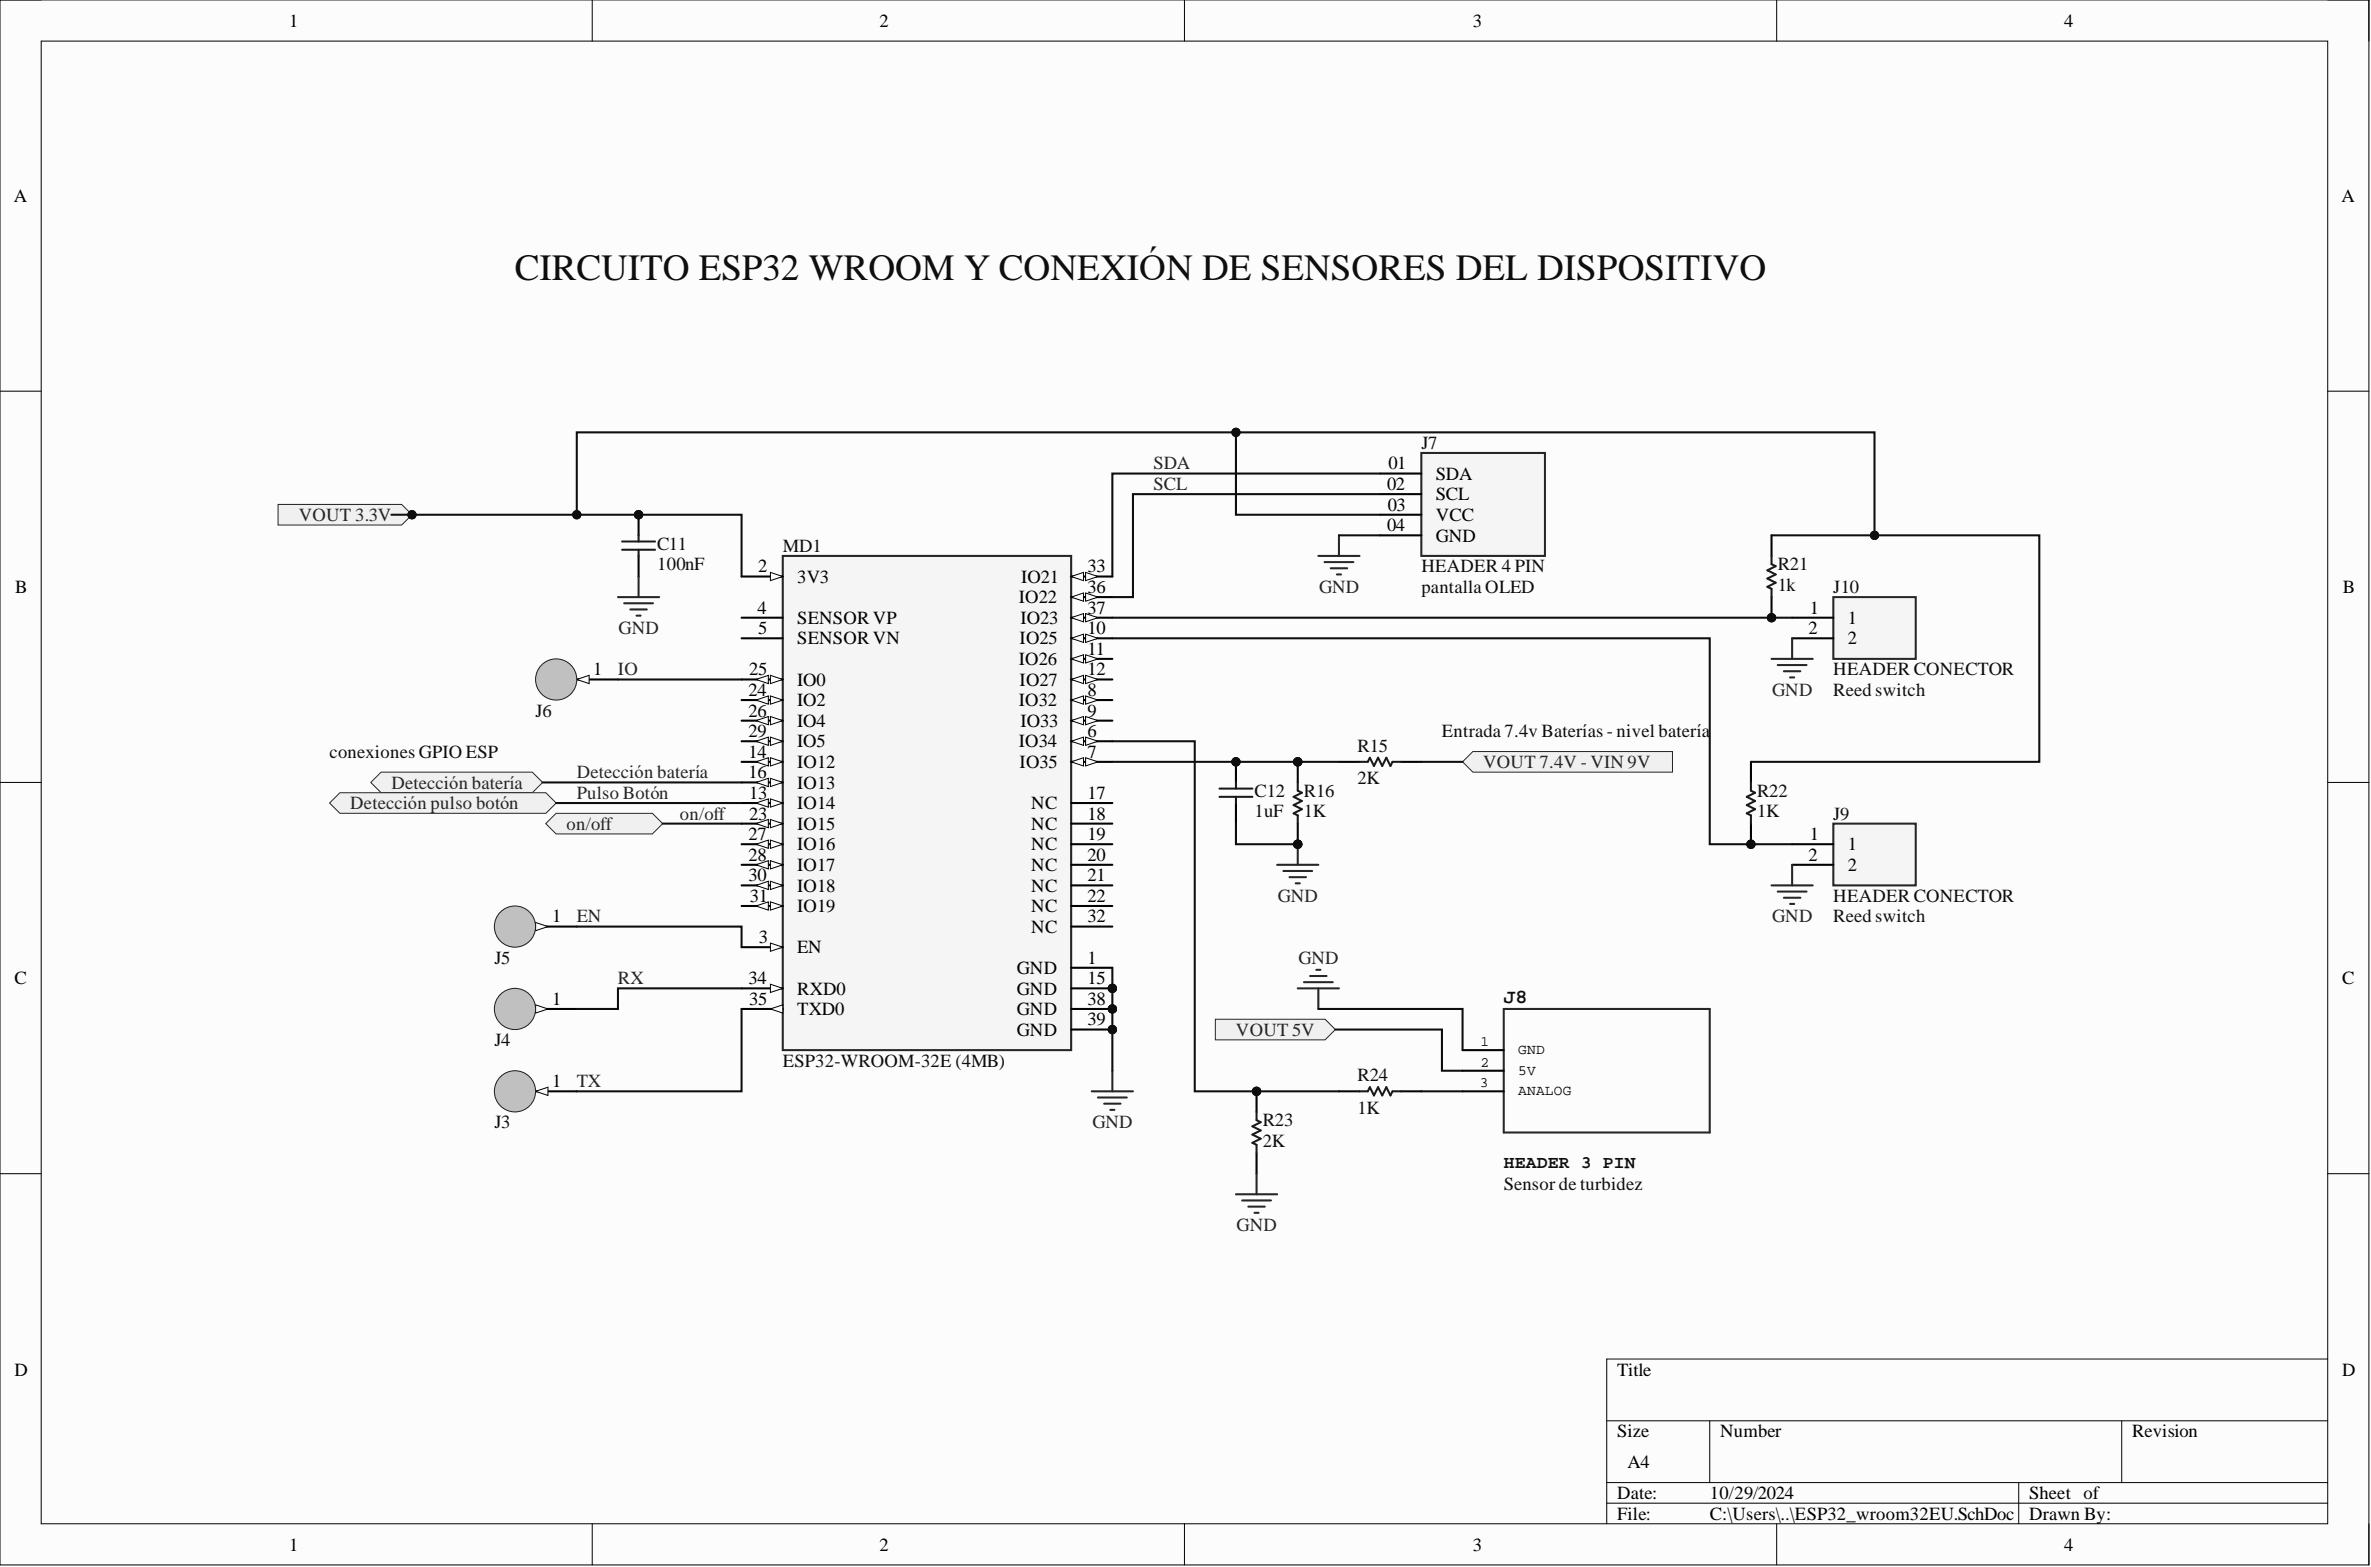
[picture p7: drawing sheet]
<svg xmlns="http://www.w3.org/2000/svg" width="292mm" height="193mm" viewBox="0 0 292 193" stroke-linecap="round" stroke-linejoin="round" font-family="sans-serif">
<defs><g id="words">
<text font-size="4.6" fill="#0e0e0e" x="63.4" y="34.5">CIRCUITO ESP32 WROOM Y CONEXIÓN DE SENSORES DEL DISPOSITIVO</text>
<text font-size="2.5" fill="#0e0e0e" x="185.3" y="123.5">J8</text>
<g font-size="2.3">
<text x="35.6" y="3.3">1</text>
<text x="108.4" y="3.3">2</text>
<text x="181.4" y="3.3">3</text>
<text x="254.3" y="3.3">4</text>
<text x="1.7" y="24.8">A</text>
<text x="288.5" y="24.8">A</text>
<text x="171" y="57.8">01</text>
<text x="176.9" y="59.1">SDA</text>
<text x="170.9" y="60.3">02</text>
<text x="170.9" y="65.4">04</text>
<text x="171" y="62.9">03</text>
<text x="176.9" y="61.6">SCL</text>
<text x="176.9" y="64.1">VCC</text>
<text x="93.4" y="70.5">2</text>
<text x="98.2" y="71.8">3V3</text>
<text x="125.8" y="71.8">IO21</text>
<text x="134" y="70.5">33</text>
<text x="176.9" y="66.7">GND</text>
<text x="1.9" y="73">B</text>
<text x="93.3" y="75.6">4</text>
<text x="98.2" y="76.8">SENSOR VP</text>
<text x="125.5" y="74.3">IO22</text>
<text x="125.7" y="76.8">IO23</text>
<text x="134" y="73">36</text>
<text x="134" y="75.6">37</text>
<text x="223" y="75.6">1</text>
<text x="227.6" y="76.8">1</text>
<text x="288.6" y="73">B</text>
<text x="73.1" y="83.2">1</text>
<text x="92.3" y="83.2">25</text>
<text x="93.4" y="78.1">5</text>
<text x="98.2" y="79.4">SENSOR VN</text>
<text x="125.5" y="81.9">IO26</text>
<text x="125.6" y="79.4">IO25</text>
<text x="134" y="78.1">10</text>
<text x="134" y="80.6">11</text>
<text x="134" y="83.2">12</text>
<text x="222.8" y="78.1">2</text>
<text x="227.6" y="79.4">2</text>
<text x="92.2" y="85.7">24</text>
<text x="92.2" y="88.2">26</text>
<text x="98.2" y="84.4">IO0</text>
<text x="98.2" y="87">IO2</text>
<text x="98.2" y="89.5">IO4</text>
<text x="125.5" y="87">IO32</text>
<text x="125.6" y="84.4">IO27</text>
<text x="125.7" y="89.5">IO33</text>
<text x="134" y="85.7">8</text>
<text x="134" y="88.2">9</text>
<text x="92.2" y="90.8">29</text>
<text x="92.2" y="93.3">14</text>
<text x="92.2" y="95.8">16</text>
<text x="98.2" y="92">IO5</text>
<text x="98.2" y="94.6">IO12</text>
<text x="125.5" y="92">IO34</text>
<text x="125.6" y="94.6">IO35</text>
<text x="134" y="90.8">6</text>
<text x="134" y="93.3">7</text>
<text x="92.3" y="98.4">13</text>
<text x="92.3" y="100.9">23</text>
<text x="98.2" y="97.1">IO13</text>
<text x="98.2" y="99.7">IO14</text>
<text x="127.1" y="99.7">NC</text>
<text x="134" y="98.4">17</text>
<text x="134" y="100.9">18</text>
<text x="92.2" y="103.5">27</text>
<text x="92.2" y="106">28</text>
<text x="98.2" y="102.2">IO15</text>
<text x="98.2" y="104.7">IO16</text>
<text x="98.2" y="107.3">IO17</text>
<text x="127.1" y="102.2">NC</text>
<text x="127.1" y="104.7">NC</text>
<text x="127.1" y="107.3">NC</text>
<text x="134" y="103.5">19</text>
<text x="134" y="106">20</text>
<text x="222.8" y="106">2</text>
<text x="223" y="103.5">1</text>
<text x="227.6" y="104.7">1</text>
<text x="227.6" y="107.3">2</text>
<text x="68" y="113.6">1</text>
<text x="92.2" y="108.5">30</text>
<text x="92.4" y="111.1">31</text>
<text x="98.2" y="109.8">IO18</text>
<text x="98.2" y="112.3">IO19</text>
<text x="127.1" y="109.8">NC</text>
<text x="127.1" y="112.3">NC</text>
<text x="134" y="108.5">21</text>
<text x="134" y="111.1">22</text>
<text x="134" y="113.6">32</text>
<text x="93.5" y="116.1">3</text>
<text x="98.2" y="117.4">EN</text>
<text x="125.3" y="119.9">GND</text>
<text x="127.1" y="114.9">NC</text>
<text x="134" y="118.7">1</text>
<text x="1.8" y="121.2">C</text>
<text x="68" y="123.7">1</text>
<text x="92.2" y="121.2">34</text>
<text x="92.3" y="123.7">35</text>
<text x="98.2" y="122.5">RXD0</text>
<text x="98.2" y="125">TXD0</text>
<text x="125.3" y="122.5">GND</text>
<text x="125.3" y="125">GND</text>
<text x="134" y="121.2">15</text>
<text x="134" y="123.7">38</text>
<text x="288.5" y="121.2">C</text>
<text x="125.3" y="127.5">GND</text>
<text x="134" y="126.3">39</text>
<text x="68" y="133.9">1</text>
<text x="1.8" y="169.4">D</text>
<text x="199.2" y="169.4">Title</text>
<text x="288.5" y="169.4">D</text>
<text x="199.2" y="177">Size</text>
<text x="211.9" y="177">Number</text>
<text x="262.7" y="177">Revision</text>
<text x="199.2" y="184.6">Date:</text>
<text x="200.5" y="180.8">A4</text>
<text x="210.6" y="184.6">10/29/2024</text>
<text x="250" y="184.6">Sheet of</text>
<text x="35.6" y="190.9">1</text>
<text x="108.4" y="190.9">2</text>
<text x="181.4" y="190.9">3</text>
<text x="199.2" y="187.1">File:</text>
<text x="210.6" y="187.1">C:\Users\..\ESP32_wroom32EU.SchDoc</text>
<text x="250" y="187.1">Drawn By:</text>
<text x="254.3" y="190.9">4</text>
</g>
<g font-size="2.3" fill="#262626">
<text x="142.1" y="57.8">SDA</text>
<text x="36.8" y="64.1">VOUT 3.3V</text>
<text x="142.1" y="60.3">SCL</text>
<text x="162.5" y="73">GND</text>
<text x="76.1" y="83.2">IO</text>
<text x="76.2" y="78.1">GND</text>
<text x="218.3" y="85.7">GND</text>
<text x="71.1" y="95.8">Detección batería</text>
<text x="182.7" y="94.6">VOUT 7.4V - VIN 9V</text>
<text x="43.1" y="99.7">Detección pulso botón</text>
<text x="48.2" y="97.1">Detección batería</text>
<text x="71.1" y="98.4">Pulso Botón</text>
<text x="83.7" y="100.9">on/off</text>
<text x="69.8" y="102.2">on/off</text>
<text x="71.1" y="113.6">EN</text>
<text x="157.4" y="111.1">GND</text>
<text x="218.3" y="113.6">GND</text>
<text x="160" y="118.7">GND</text>
<text x="76.1" y="121.2">RX</text>
<text x="152.3" y="127.5">VOUT 5V</text>
<text x="71.1" y="133.9">TX</text>
<text x="134.6" y="139">GND</text>
<text x="152.4" y="151.6">GND</text>
</g>
<g font-size="2.3" fill="#0e0e0e">
<text x="175.1" y="55.3">J7</text>
<text x="81" y="70.2">100nF</text>
<text x="81" y="67.7">C11</text>
<text x="96.4" y="68">MD1</text>
<text x="175.1" y="70.5">HEADER 4 PIN</text>
<text x="219" y="70.2">R21</text>
<text x="175.1" y="73">pantalla OLED</text>
<text x="219" y="72.8">1k</text>
<text x="225.9" y="73">J10</text>
<text x="225.9" y="83.2">HEADER CONECTOR</text>
<text x="66" y="88.2">J6</text>
<text x="225.9" y="85.7">Reed switch</text>
<text x="40.6" y="93.3">conexiones GPIO ESP</text>
<text x="167.2" y="92.6">R15</text>
<text x="177.6" y="90.8">Entrada 7.4v Baterías - nivel batería</text>
<text x="154.5" y="100.7">1uF</text>
<text x="154.5" y="98.1">C12</text>
<text x="160.6" y="100.7">1K</text>
<text x="160.6" y="98.1">R16</text>
<text x="167.2" y="96.6">2K</text>
<text x="216.5" y="100.7">1K</text>
<text x="216.5" y="98.1">R22</text>
<text x="225.9" y="100.9">J9</text>
<text x="225.9" y="111.1">HEADER CONECTOR</text>
<text x="225.9" y="113.6">Reed switch</text>
<text x="60.9" y="118.7">J5</text>
<text x="60.9" y="128.8">J4</text>
<text x="96.4" y="131.3">ESP32-WROOM-32E (4MB)</text>
<text x="167.2" y="137.2">1K</text>
<text x="167.2" y="133.1">R24</text>
<text x="60.9" y="139">J3</text>
<text x="155.6" y="141.2">2K</text>
<text x="155.6" y="138.7">R23</text>
<text x="185.3" y="146.6">Sensor de turbidez</text>
</g>
<text font-size="2.2" fill="#0e0e0e" x="185.3" y="143.9">HEADER 3 PIN</text>
<g font-size="1.8">
<text x="182.4" y="128.8">1</text>
<text x="182.4" y="131.3">2</text>
<text x="187" y="129.8">GND</text>
<text x="182.3" y="133.9">3</text>
<text x="187" y="132.4">5V</text>
<text x="187" y="134.9">ANALOG</text>
</g>
</g></defs>
<path d="M0 0h291.8v192.7h-291.8z" fill-rule="evenodd" fill="#fcfcfc"/>
<path d="M0 0h291.8v192.7h-291.8z" fill="none" stroke="#000" stroke-width=".12"/>
<path d="M5.1 5.1h281.7v182.5h-281.7z" fill-rule="evenodd" fill="#fcfcfc"/>
<g fill="none" stroke="#000" stroke-width=".12">
<path d="M0 0h5.1M73 0v5.1M145.9 0v5.1M218.9 0v5.1M286.8 0h5v5.1M5.1 5.1h281.7v182.5h-281.7zM0 48.2h5.1M286.8 48.2h5M0 96.4h5.1M286.8 96.4h5M0 144.5h5.1M286.8 144.5h5"/>
<path d="M197.9 175h88.9M210.6 175v7.6M261.4 175v7.6M286.8 167.4h-88.9v20.2M73 187.6v5.1M145.9 187.6v5.1M197.9 182.6h88.9M197.9 185.1h88.9M218.9 187.6v5.1M248.7 182.6v5M291.8 187.6v5.1"/>
</g>
<circle cx="137" cy="121.7" r=".51" fill="#0e0e0e"/>
<circle cx="137" cy="121.7" r=".51" fill="none" stroke="#0e0e0e" stroke-width=".12"/>
<circle cx="137" cy="124.2" r=".51" fill="#0e0e0e"/>
<circle cx="137" cy="124.2" r=".51" fill="none" stroke="#0e0e0e" stroke-width=".12"/>
<circle cx="137" cy="126.8" r=".51" fill="#0e0e0e"/>
<circle cx="137" cy="126.8" r=".51" fill="none" stroke="#0e0e0e" stroke-width=".12"/>
<path d="M96.4 68.5h35.6v60.8h-35.6z" fill-rule="evenodd" fill="#f5f5f5"/>
<path d="M96.4 68.5h35.6v60.8h-35.6z" fill="none" stroke="#262626" stroke-width=".25"/>
<path d="M91.4 71h5" fill="none" stroke="#000" stroke-width=".25"/>
<path d="M94.9 70.5l1.5 .5-1.5 .5z" fill="#fbfbfb"/>
<path d="M94.9 70.5l1.5 .5-1.5 .5z" fill="none" stroke="#000" stroke-width=".12"/>
<path d="M91.4 78.6h5M91.4 76.1h5M91.4 83.7h5" fill="none" stroke="#000" stroke-width=".25"/>
<path d="M94.9 83.2l1.5 .5-1.5 .5z" fill="#fbfbfb"/>
<path d="M94.9 83.2l1.5 .5-1.5 .5z" fill="none" stroke="#000" stroke-width=".12"/>
<path d="M93.1 83.7l1.6-.5v1z" fill="#fbfbfb"/>
<path d="M93.1 83.7l1.6-.5v1z" fill="none" stroke="#000" stroke-width=".12"/>
<path d="M91.4 86.2h5" fill="none" stroke="#000" stroke-width=".25"/>
<path d="M94.9 85.7l1.5 .5-1.5 .5z" fill="#fbfbfb"/>
<path d="M94.9 85.7l1.5 .5-1.5 .5z" fill="none" stroke="#000" stroke-width=".12"/>
<path d="M93.1 86.2l1.6-.5v1z" fill="#fbfbfb"/>
<path d="M93.1 86.2l1.6-.5v1z" fill="none" stroke="#000" stroke-width=".12"/>
<path d="M91.4 88.7h5" fill="none" stroke="#000" stroke-width=".25"/>
<path d="M94.9 88.2l1.5 .5-1.5 .6z" fill="#fbfbfb"/>
<path d="M94.9 88.2l1.5 .5-1.5 .6z" fill="none" stroke="#000" stroke-width=".12"/>
<path d="M93.1 88.7l1.6-.5v1.1z" fill="#fbfbfb"/>
<path d="M93.1 88.7l1.6-.5v1.1z" fill="none" stroke="#000" stroke-width=".12"/>
<path d="M91.4 91.3h5" fill="none" stroke="#000" stroke-width=".25"/>
<path d="M94.9 90.8l1.5 .5-1.5 .5z" fill="#fbfbfb"/>
<path d="M94.9 90.8l1.5 .5-1.5 .5z" fill="none" stroke="#000" stroke-width=".12"/>
<path d="M93.1 91.3l1.6-.5v1z" fill="#fbfbfb"/>
<path d="M93.1 91.3l1.6-.5v1z" fill="none" stroke="#000" stroke-width=".12"/>
<path d="M91.4 93.8h5" fill="none" stroke="#000" stroke-width=".25"/>
<path d="M94.9 93.3l1.5 .5-1.5 .5z" fill="#fbfbfb"/>
<path d="M94.9 93.3l1.5 .5-1.5 .5z" fill="none" stroke="#000" stroke-width=".12"/>
<path d="M93.1 93.8l1.6-.5v1z" fill="#fbfbfb"/>
<path d="M93.1 93.8l1.6-.5v1z" fill="none" stroke="#000" stroke-width=".12"/>
<path d="M91.4 96.4h5" fill="none" stroke="#000" stroke-width=".25"/>
<path d="M94.9 95.8l1.5 .6-1.5 .5z" fill="#fbfbfb"/>
<path d="M94.9 95.8l1.5 .6-1.5 .5z" fill="none" stroke="#000" stroke-width=".12"/>
<path d="M93.1 96.4l1.6-.6v1.1z" fill="#fbfbfb"/>
<path d="M93.1 96.4l1.6-.6v1.1z" fill="none" stroke="#000" stroke-width=".12"/>
<path d="M91.4 98.9h5" fill="none" stroke="#000" stroke-width=".25"/>
<path d="M94.9 98.4l1.5 .5-1.5 .5z" fill="#fbfbfb"/>
<path d="M94.9 98.4l1.5 .5-1.5 .5z" fill="none" stroke="#000" stroke-width=".12"/>
<path d="M93.1 98.9l1.6-.5v1z" fill="#fbfbfb"/>
<path d="M93.1 98.9l1.6-.5v1z" fill="none" stroke="#000" stroke-width=".12"/>
<path d="M91.4 101.4h5" fill="none" stroke="#000" stroke-width=".25"/>
<path d="M94.9 100.9l1.5 .5-1.5 .5z" fill="#fbfbfb"/>
<path d="M94.9 100.9l1.5 .5-1.5 .5z" fill="none" stroke="#000" stroke-width=".12"/>
<path d="M93.1 101.4l1.6-.5v1z" fill="#fbfbfb"/>
<path d="M93.1 101.4l1.6-.5v1z" fill="none" stroke="#000" stroke-width=".12"/>
<path d="M91.4 104h5" fill="none" stroke="#000" stroke-width=".25"/>
<path d="M94.9 103.5l1.5 .5-1.5 .5z" fill="#fbfbfb"/>
<path d="M94.9 103.5l1.5 .5-1.5 .5z" fill="none" stroke="#000" stroke-width=".12"/>
<path d="M93.1 104l1.6-.5v1z" fill="#fbfbfb"/>
<path d="M93.1 104l1.6-.5v1z" fill="none" stroke="#000" stroke-width=".12"/>
<path d="M91.4 106.5h5" fill="none" stroke="#000" stroke-width=".25"/>
<path d="M94.9 106l1.5 .5-1.5 .5z" fill="#fbfbfb"/>
<path d="M94.9 106l1.5 .5-1.5 .5z" fill="none" stroke="#000" stroke-width=".12"/>
<path d="M93.1 106.5l1.6-.5v1z" fill="#fbfbfb"/>
<path d="M93.1 106.5l1.6-.5v1z" fill="none" stroke="#000" stroke-width=".12"/>
<path d="M91.4 109h5" fill="none" stroke="#000" stroke-width=".25"/>
<path d="M94.9 108.5l1.5 .5-1.5 .5z" fill="#fbfbfb"/>
<path d="M94.9 108.5l1.5 .5-1.5 .5z" fill="none" stroke="#000" stroke-width=".12"/>
<path d="M93.1 109l1.6-.5v1z" fill="#fbfbfb"/>
<path d="M93.1 109l1.6-.5v1z" fill="none" stroke="#000" stroke-width=".12"/>
<path d="M91.4 111.6h5" fill="none" stroke="#000" stroke-width=".25"/>
<path d="M94.9 111.1l1.5 .5-1.5 .5z" fill="#fbfbfb"/>
<path d="M94.9 111.1l1.5 .5-1.5 .5z" fill="none" stroke="#000" stroke-width=".12"/>
<path d="M93.1 111.6l1.6-.5v1z" fill="#fbfbfb"/>
<path d="M93.1 111.6l1.6-.5v1z" fill="none" stroke="#000" stroke-width=".12"/>
<path d="M132 71h5" fill="none" stroke="#000" stroke-width=".25"/>
<path d="M132 71l1.5-.5v1z" fill="#fbfbfb"/>
<path d="M132 71l1.5-.5v1z" fill="none" stroke="#000" stroke-width=".12"/>
<path d="M133.7 70.5l1.6 .5-1.6 .5z" fill="#fbfbfb"/>
<path d="M133.7 70.5l1.6 .5-1.6 .5z" fill="none" stroke="#000" stroke-width=".12"/>
<path d="M132 73.5h5" fill="none" stroke="#000" stroke-width=".25"/>
<path d="M132 73.5l1.5-.5v1z" fill="#fbfbfb"/>
<path d="M132 73.5l1.5-.5v1z" fill="none" stroke="#000" stroke-width=".12"/>
<path d="M133.7 73l1.6 .5-1.6 .5z" fill="#fbfbfb"/>
<path d="M133.7 73l1.6 .5-1.6 .5z" fill="none" stroke="#000" stroke-width=".12"/>
<path d="M132 76.1h5" fill="none" stroke="#000" stroke-width=".25"/>
<path d="M132 76.1l1.5-.5v1z" fill="#fbfbfb"/>
<path d="M132 76.1l1.5-.5v1z" fill="none" stroke="#000" stroke-width=".12"/>
<path d="M133.7 75.6l1.6 .5-1.6 .5z" fill="#fbfbfb"/>
<path d="M133.7 75.6l1.6 .5-1.6 .5z" fill="none" stroke="#000" stroke-width=".12"/>
<path d="M132 78.6h5" fill="none" stroke="#000" stroke-width=".25"/>
<path d="M132 78.6l1.5-.5v1z" fill="#fbfbfb"/>
<path d="M132 78.6l1.5-.5v1z" fill="none" stroke="#000" stroke-width=".12"/>
<path d="M133.7 78.1l1.6 .5-1.6 .5z" fill="#fbfbfb"/>
<path d="M133.7 78.1l1.6 .5-1.6 .5z" fill="none" stroke="#000" stroke-width=".12"/>
<path d="M132 81.1h5" fill="none" stroke="#000" stroke-width=".25"/>
<path d="M132 81.1l1.5-.5v1z" fill="#fbfbfb"/>
<path d="M132 81.1l1.5-.5v1z" fill="none" stroke="#000" stroke-width=".12"/>
<path d="M133.7 80.6l1.6 .5-1.6 .5z" fill="#fbfbfb"/>
<path d="M133.7 80.6l1.6 .5-1.6 .5z" fill="none" stroke="#000" stroke-width=".12"/>
<path d="M132 83.7h5" fill="none" stroke="#000" stroke-width=".25"/>
<path d="M132 83.7l1.5-.5v1z" fill="#fbfbfb"/>
<path d="M132 83.7l1.5-.5v1z" fill="none" stroke="#000" stroke-width=".12"/>
<path d="M133.7 83.2l1.6 .5-1.6 .5z" fill="#fbfbfb"/>
<path d="M133.7 83.2l1.6 .5-1.6 .5z" fill="none" stroke="#000" stroke-width=".12"/>
<path d="M132 86.2h5" fill="none" stroke="#000" stroke-width=".25"/>
<path d="M132 86.2l1.5-.5v1z" fill="#fbfbfb"/>
<path d="M132 86.2l1.5-.5v1z" fill="none" stroke="#000" stroke-width=".12"/>
<path d="M133.7 85.7l1.6 .5-1.6 .5z" fill="#fbfbfb"/>
<path d="M133.7 85.7l1.6 .5-1.6 .5z" fill="none" stroke="#000" stroke-width=".12"/>
<path d="M132 88.7h5" fill="none" stroke="#000" stroke-width=".25"/>
<path d="M132 88.7l1.5-.5v1.1z" fill="#fbfbfb"/>
<path d="M132 88.7l1.5-.5v1.1z" fill="none" stroke="#000" stroke-width=".12"/>
<path d="M133.7 88.2l1.6 .5-1.6 .6z" fill="#fbfbfb"/>
<path d="M133.7 88.2l1.6 .5-1.6 .6z" fill="none" stroke="#000" stroke-width=".12"/>
<path d="M132 91.3h5" fill="none" stroke="#000" stroke-width=".25"/>
<path d="M132 91.3l1.5-.5v1z" fill="#fbfbfb"/>
<path d="M132 91.3l1.5-.5v1z" fill="none" stroke="#000" stroke-width=".12"/>
<path d="M133.7 90.8l1.6 .5-1.6 .5z" fill="#fbfbfb"/>
<path d="M133.7 90.8l1.6 .5-1.6 .5z" fill="none" stroke="#000" stroke-width=".12"/>
<path d="M132 93.8h5" fill="none" stroke="#000" stroke-width=".25"/>
<path d="M132 93.8l1.5-.5v1z" fill="#fbfbfb"/>
<path d="M132 93.8l1.5-.5v1z" fill="none" stroke="#000" stroke-width=".12"/>
<path d="M133.7 93.3l1.6 .5-1.6 .5z" fill="#fbfbfb"/>
<path d="M133.7 93.3l1.6 .5-1.6 .5z" fill="none" stroke="#000" stroke-width=".12"/>
<path d="M91.4 116.6h5" fill="none" stroke="#000" stroke-width=".25"/>
<path d="M94.9 116.1l1.5 .5-1.5 .5z" fill="#fbfbfb"/>
<path d="M94.9 116.1l1.5 .5-1.5 .5z" fill="none" stroke="#000" stroke-width=".12"/>
<path d="M91.4 121.7h5" fill="none" stroke="#000" stroke-width=".25"/>
<path d="M94.9 121.2l1.5 .5-1.5 .5z" fill="#fbfbfb"/>
<path d="M94.9 121.2l1.5 .5-1.5 .5z" fill="none" stroke="#000" stroke-width=".12"/>
<path d="M91.4 124.2h5" fill="none" stroke="#000" stroke-width=".25"/>
<path d="M94.9 124.2l1.5-.5v1.1z" fill="#fbfbfb"/>
<path d="M94.9 124.2l1.5-.5v1.1z" fill="none" stroke="#000" stroke-width=".12"/>
<path d="M132 98.9h5M132 101.4h5M132 104h5M132 106.5h5M132 109h5M132 111.6h5M132 114.1h5M132 119.2h5M132 121.7h5" fill="none" stroke="#000" stroke-width=".25"/>
<circle cx="137" cy="121.7" r=".51" fill="#0e0e0e"/>
<circle cx="137" cy="121.7" r=".51" fill="none" stroke="#0e0e0e" stroke-width=".12"/>
<path d="M132 124.2h5" fill="none" stroke="#000" stroke-width=".25"/>
<circle cx="137" cy="124.2" r=".51" fill="#0e0e0e"/>
<circle cx="137" cy="124.2" r=".51" fill="none" stroke="#0e0e0e" stroke-width=".12"/>
<path d="M132 126.8h5" fill="none" stroke="#000" stroke-width=".25"/>
<circle cx="137" cy="126.8" r=".51" fill="#0e0e0e"/>
<circle cx="137" cy="126.8" r=".51" fill="none" stroke="#0e0e0e" stroke-width=".12"/>
<path d="M66 124.2h5.1" fill="none" stroke="#000" stroke-width=".25"/>
<path d="M66 123.7l1.5 .5-1.5 .6z" fill="#fbfbfb"/>
<path d="M66 123.7l1.5 .5-1.5 .6z" fill="none" stroke="#000" stroke-width=".12"/>
<circle cx="63.4" cy="124.2" r="2.54" fill="#c0c0c0"/>
<circle cx="63.4" cy="124.2" r="2.54" fill="none" stroke="#1c1c1c" stroke-width=".12"/>
<path d="M66 114.1h5.1" fill="none" stroke="#000" stroke-width=".25"/>
<path d="M66 113.6l1.5 .5-1.5 .5z" fill="#fbfbfb"/>
<path d="M66 113.6l1.5 .5-1.5 .5z" fill="none" stroke="#000" stroke-width=".12"/>
<circle cx="63.4" cy="114.1" r="2.54" fill="#c0c0c0"/>
<circle cx="63.4" cy="114.1" r="2.54" fill="none" stroke="#1c1c1c" stroke-width=".12"/>
<circle cx="78.7" cy="63.4" r=".51" fill="#0e0e0e"/>
<circle cx="78.7" cy="63.4" r=".51" fill="none" stroke="#0e0e0e" stroke-width=".12"/>
<path d="M78.7 63.4v2.5M78.7 68.5v2.5" fill="none" stroke="#000" stroke-width=".25"/>
<circle cx="78.7" cy="63.4" r=".51" fill="#0e0e0e"/>
<circle cx="78.7" cy="63.4" r=".51" fill="none" stroke="#0e0e0e" stroke-width=".12"/>
<path d="M76.6 66.7h4.1M76.6 67.7h4.1M78.7 65.9v.8M78.7 67.7v.8M167.5 93.8h1l.3-.5 .5 1 .5-1 .5 1 .5-1 .5 1 .3-.5h1" fill="none" stroke="#1c1c1c" stroke-width=".25"/>
<path d="M76.1 73.5h5.1M76.9 74.3h3.5M77.7 75.1h2M78.4 75.8h.5M78.7 71v2.5" fill="none" stroke="#262626" stroke-width=".25"/>
<path d="M165 93.8h2.5M172.6 93.8h2.5" fill="none" stroke="#000" stroke-width=".25"/>
<circle cx="159.9" cy="93.8" r=".51" fill="#0e0e0e"/>
<circle cx="159.9" cy="93.8" r=".51" fill="none" stroke="#0e0e0e" stroke-width=".12"/>
<circle cx="159.9" cy="104" r=".51" fill="#0e0e0e"/>
<circle cx="159.9" cy="104" r=".51" fill="none" stroke="#0e0e0e" stroke-width=".12"/>
<path d="M159.9 93.8v2.6" fill="none" stroke="#000" stroke-width=".25"/>
<circle cx="159.9" cy="93.8" r=".51" fill="#0e0e0e"/>
<circle cx="159.9" cy="93.8" r=".51" fill="none" stroke="#0e0e0e" stroke-width=".12"/>
<path d="M159.9 101.4v2.6" fill="none" stroke="#000" stroke-width=".25"/>
<circle cx="159.9" cy="104" r=".51" fill="#0e0e0e"/>
<circle cx="159.9" cy="104" r=".51" fill="none" stroke="#0e0e0e" stroke-width=".12"/>
<path d="M159.9 96.4v1l.5 .2-1 .5 1 .5-1 .5 1 .6-1 .5 .5 .2v1" fill="none" stroke="#1c1c1c" stroke-width=".25"/>
<path d="M157.3 106.5h5.1M158.1 107.3h3.6M158.9 108h2M159.6 108.8h.5M159.9 104v2.5" fill="none" stroke="#262626" stroke-width=".25"/>
<circle cx="159.9" cy="104" r=".51" fill="#0e0e0e"/>
<circle cx="159.9" cy="104" r=".51" fill="none" stroke="#0e0e0e" stroke-width=".12"/>
<path d="M175.1 55.8h15.2v12.7h-15.2z" fill-rule="evenodd" fill="#f5f5f5"/>
<path d="M175.1 55.8h15.2v12.7h-15.2zM162.4 68.5h5.1M163.2 69.2h3.5M163.9 70h2.1M164.7 70.7h.5M165 65.9v2.6M162.2 119.4h.5M159.9 121.7h5.1M160.6 121h3.6M161.4 120.2h2M162.4 121.7v2.5M185.3 124.2h25.3v15.3h-25.3z" fill="none" stroke="#262626" stroke-width=".25"/>
<path d="M170 58.3h5.1M170 60.9h5.1M170 63.4h5.1M170 65.9h5.1M180.2 129.3h5.1M180.2 131.9h5.1M180.2 134.4h5.1" fill="none" stroke="#000" stroke-width=".25"/>
<path d="M225.9 101.4h10.1v7.6h-10.1z" fill-rule="evenodd" fill="#f5f5f5"/>
<path d="M225.9 101.4h10.1v7.6h-10.1z" fill="none" stroke="#262626" stroke-width=".25"/>
<path d="M220.8 104h5.1M220.8 106.5h5.1" fill="none" stroke="#000" stroke-width=".25"/>
<path d="M225.9 73.5h10.1v7.6h-10.1z" fill-rule="evenodd" fill="#f5f5f5"/>
<g fill="none" stroke="#262626" stroke-width=".25">
<path d="M220.8 78.6v2.5M225.9 73.5h10.1v7.6h-10.1zM218.2 81.1h5.1M219 81.9h3.6M219.8 82.7h2M220.5 83.4h.5M218.2 109h5.1M219 109.8h3.6M219.8 110.6h2M220.5 111.3h.5M220.8 106.5v2.5M134.5 134.4h5.1"/>
<path d="M135.3 135.2h3.5M136 135.9h2.1M136.8 136.7h.5M137 131.9v2.5"/>
</g>
<path d="M220.8 76.1h5.1M220.8 78.6h5.1" fill="none" stroke="#000" stroke-width=".25"/>
<circle cx="218.2" cy="76.1" r=".51" fill="#0e0e0e"/>
<circle cx="218.2" cy="76.1" r=".51" fill="none" stroke="#0e0e0e" stroke-width=".12"/>
<path d="M218.2 65.9v2.6M218.2 73.5v2.6" fill="none" stroke="#000" stroke-width=".25"/>
<circle cx="218.2" cy="76.1" r=".51" fill="#0e0e0e"/>
<circle cx="218.2" cy="76.1" r=".51" fill="none" stroke="#0e0e0e" stroke-width=".12"/>
<path d="M218.2 68.5v1l.6 .2-1.1 .5 1.1 .5-1.1 .5 1.1 .6-1.1 .5 .5 .2v1" fill="none" stroke="#1c1c1c" stroke-width=".25"/>
<circle cx="215.7" cy="104" r=".51" fill="#0e0e0e"/>
<circle cx="215.7" cy="104" r=".51" fill="none" stroke="#0e0e0e" stroke-width=".12"/>
<path d="M215.7 93.8v2.6M215.7 101.4v2.6" fill="none" stroke="#000" stroke-width=".25"/>
<circle cx="215.7" cy="104" r=".51" fill="#0e0e0e"/>
<circle cx="215.7" cy="104" r=".51" fill="none" stroke="#0e0e0e" stroke-width=".12"/>
<path d="M215.7 96.4v1l.5 .2-1 .5 1 .5-1 .5 1 .6-1 .5 .5 .2v1" fill="none" stroke="#1c1c1c" stroke-width=".25"/>
<circle cx="154.8" cy="134.4" r=".51" fill="#0e0e0e"/>
<circle cx="154.8" cy="134.4" r=".51" fill="none" stroke="#0e0e0e" stroke-width=".12"/>
<path d="M154.8 134.4v2.5" fill="none" stroke="#000" stroke-width=".25"/>
<circle cx="154.8" cy="134.4" r=".51" fill="#0e0e0e"/>
<circle cx="154.8" cy="134.4" r=".51" fill="none" stroke="#0e0e0e" stroke-width=".12"/>
<path d="M154.8 142v2.5" fill="none" stroke="#000" stroke-width=".25"/>
<path d="M154.8 136.9v1l.5 .3-1 .5 1 .5-1 .5 1 .5-1 .5 .5 .3v1" fill="none" stroke="#1c1c1c" stroke-width=".25"/>
<path d="M152.3 147.1h5M153 147.8h3.6M153.8 148.6h2M154.5 149.4h.6M154.8 144.5v2.6" fill="none" stroke="#262626" stroke-width=".25"/>
<path d="M180.2 93.8l1.2-1.2h24.6v2.5h-24.6z" fill-rule="evenodd" fill="#f0f0f0"/>
<path d="M180.2 93.8l1.2-1.2h24.6v2.5h-24.6z" fill="none" stroke="#262626" stroke-width=".12"/>
<path d="M149.7 125.5h13.5l1.3 1.3-1.3 1.3h-13.5z" fill-rule="evenodd" fill="#f0f0f0"/>
<path d="M149.7 125.5h13.5l1.3 1.3-1.3 1.3h-13.5z" fill="none" stroke="#262626" stroke-width=".12"/>
<path d="M45.7 96.4l1.2-1.3h18.7l1.2 1.3-1.2 1.2h-18.7z" fill-rule="evenodd" fill="#f0f0f0"/>
<path d="M45.7 96.4l1.2-1.3h18.7l1.2 1.3-1.2 1.2h-18.7z" fill="none" stroke="#262626" stroke-width=".12"/>
<path d="M40.6 98.9l1.3-1.3h25.4l1.2 1.3-1.2 1.3h-25.4z" fill-rule="evenodd" fill="#f0f0f0"/>
<path d="M40.6 98.9l1.3-1.3h25.4l1.2 1.3-1.2 1.3h-25.4z" fill="none" stroke="#262626" stroke-width=".12"/>
<path d="M67.2 101.4l1.3-1.2h11.9l1.2 1.2-1.2 1.3h-11.9z" fill-rule="evenodd" fill="#f0f0f0"/>
<path d="M67.2 101.4l1.3-1.2h11.9l1.2 1.2-1.2 1.3h-11.9z" fill="none" stroke="#262626" stroke-width=".12"/>
<path d="M34.3 62.1h15.2l1.3 1.3-1.3 1.3h-15.2z" fill-rule="evenodd" fill="#f0f0f0"/>
<path d="M34.3 62.1h15.2l1.3 1.3-1.3 1.3h-15.2z" fill="none" stroke="#262626" stroke-width=".12"/>
<circle cx="50.8" cy="63.4" r=".51" fill="#0e0e0e"/>
<circle cx="50.8" cy="63.4" r=".51" fill="none" stroke="#0e0e0e" stroke-width=".12"/>
<path d="M71.1 83.7h5" fill="none" stroke="#000" stroke-width=".25"/>
<path d="M71.1 83.7l1.5-.5v1z" fill="#fbfbfb"/>
<path d="M71.1 83.7l1.5-.5v1z" fill="none" stroke="#000" stroke-width=".12"/>
<circle cx="68.5" cy="83.7" r="2.54" fill="#c0c0c0"/>
<circle cx="68.5" cy="83.7" r="2.54" fill="none" stroke="#1c1c1c" stroke-width=".12"/>
<path d="M66 134.4h5.1" fill="none" stroke="#000" stroke-width=".25"/>
<path d="M66 134.4l1.5-.5v1z" fill="#fbfbfb"/>
<path d="M66 134.4l1.5-.5v1z" fill="none" stroke="#000" stroke-width=".12"/>
<circle cx="63.4" cy="134.4" r="2.54" fill="#c0c0c0"/>
<circle cx="63.4" cy="134.4" r="2.54" fill="none" stroke="#1c1c1c" stroke-width=".12"/>
<circle cx="152.3" cy="93.8" r=".51" fill="#0e0e0e"/>
<circle cx="152.3" cy="93.8" r=".51" fill="none" stroke="#0e0e0e" stroke-width=".12"/>
<path d="M152.3 93.8v2.6M152.3 98.9v2.5" fill="none" stroke="#000" stroke-width=".25"/>
<circle cx="152.3" cy="93.8" r=".51" fill="#0e0e0e"/>
<circle cx="152.3" cy="93.8" r=".51" fill="none" stroke="#0e0e0e" stroke-width=".12"/>
<path d="M150.2 97.1h4.1M150.2 98.1h4.1M152.3 96.4v.7M152.3 98.1v.8M167.5 134.4h1l.3-.5 .5 1 .5-1 .5 1 .5-1 .5 1 .3-.5h1" fill="none" stroke="#1c1c1c" stroke-width=".25"/>
<path d="M165 134.4h2.5M172.6 134.4h2.5" fill="none" stroke="#000" stroke-width=".25"/>
<path d="M76.1 83.7h15.3M159.9 93.8h5.1M71.1 114.1h20.3v2.5M91.4 124.2v10.2h-20.3" fill="none" stroke="#0e0e0e" stroke-width=".25"/>
<circle cx="159.9" cy="93.8" r=".51" fill="#0e0e0e"/>
<circle cx="159.9" cy="93.8" r=".51" fill="none" stroke="#0e0e0e" stroke-width=".12"/>
<path d="M137 93.8h22.9" fill="none" stroke="#0e0e0e" stroke-width=".25"/>
<circle cx="159.9" cy="93.8" r=".51" fill="#0e0e0e"/>
<circle cx="159.9" cy="93.8" r=".51" fill="none" stroke="#0e0e0e" stroke-width=".12"/>
<circle cx="152.3" cy="93.8" r=".51" fill="#0e0e0e"/>
<circle cx="152.3" cy="93.8" r=".51" fill="none" stroke="#0e0e0e" stroke-width=".12"/>
<path d="M170 58.3h-33v12.7M165 65.9h5M170 60.9h-30.4v12.6h-2.6M175.1 93.8h5.1M137 119.2v12.7" fill="none" stroke="#0e0e0e" stroke-width=".25"/>
<circle cx="137" cy="121.7" r=".51" fill="#0e0e0e"/>
<circle cx="137" cy="121.7" r=".51" fill="none" stroke="#0e0e0e" stroke-width=".12"/>
<circle cx="137" cy="124.2" r=".51" fill="#0e0e0e"/>
<circle cx="137" cy="124.2" r=".51" fill="none" stroke="#0e0e0e" stroke-width=".12"/>
<circle cx="137" cy="126.8" r=".51" fill="#0e0e0e"/>
<circle cx="137" cy="126.8" r=".51" fill="none" stroke="#0e0e0e" stroke-width=".12"/>
<path d="M137 76.1h83.8" fill="none" stroke="#0e0e0e" stroke-width=".25"/>
<circle cx="218.2" cy="76.1" r=".51" fill="#0e0e0e"/>
<circle cx="218.2" cy="76.1" r=".51" fill="none" stroke="#0e0e0e" stroke-width=".12"/>
<path d="M137 78.6h73.6v25.4h10.2" fill="none" stroke="#0e0e0e" stroke-width=".25"/>
<circle cx="215.7" cy="104" r=".51" fill="#0e0e0e"/>
<circle cx="215.7" cy="104" r=".51" fill="none" stroke="#0e0e0e" stroke-width=".12"/>
<path d="M48.2 63.4h43.2v7.6M66.8 96.4h24.6M68.5 98.9h22.9" fill="none" stroke="#0e0e0e" stroke-width=".25"/>
<circle cx="50.8" cy="63.4" r=".51" fill="#0e0e0e"/>
<circle cx="50.8" cy="63.4" r=".51" fill="none" stroke="#0e0e0e" stroke-width=".12"/>
<circle cx="71.1" cy="63.4" r=".51" fill="#0e0e0e"/>
<circle cx="71.1" cy="63.4" r=".51" fill="none" stroke="#0e0e0e" stroke-width=".12"/>
<circle cx="78.7" cy="63.4" r=".51" fill="#0e0e0e"/>
<circle cx="78.7" cy="63.4" r=".51" fill="none" stroke="#0e0e0e" stroke-width=".12"/>
<path d="M71.1 63.4v-10.2h81.2v10.2h17.7M81.6 101.4h9.8M91.4 121.7h-15.3v2.5h-5" fill="none" stroke="#0e0e0e" stroke-width=".25"/>
<circle cx="71.1" cy="63.4" r=".51" fill="#0e0e0e"/>
<circle cx="71.1" cy="63.4" r=".51" fill="none" stroke="#0e0e0e" stroke-width=".12"/>
<circle cx="152.3" cy="53.2" r=".51" fill="#0e0e0e"/>
<circle cx="152.3" cy="53.2" r=".51" fill="none" stroke="#0e0e0e" stroke-width=".12"/>
<path d="M152.3 53.2h78.6v12.7h-12.7" fill="none" stroke="#0e0e0e" stroke-width=".25"/>
<circle cx="152.3" cy="53.2" r=".51" fill="#0e0e0e"/>
<circle cx="152.3" cy="53.2" r=".51" fill="none" stroke="#0e0e0e" stroke-width=".12"/>
<circle cx="230.9" cy="65.9" r=".51" fill="#0e0e0e"/>
<circle cx="230.9" cy="65.9" r=".51" fill="none" stroke="#0e0e0e" stroke-width=".12"/>
<path d="M230.9 65.9h20.3v27.9h-35.5" fill="none" stroke="#0e0e0e" stroke-width=".25"/>
<circle cx="230.9" cy="65.9" r=".51" fill="#0e0e0e"/>
<circle cx="230.9" cy="65.9" r=".51" fill="none" stroke="#0e0e0e" stroke-width=".12"/>
<path d="M152.3 101.4v2.6h7.6" fill="none" stroke="#0e0e0e" stroke-width=".25"/>
<circle cx="159.9" cy="104" r=".51" fill="#0e0e0e"/>
<circle cx="159.9" cy="104" r=".51" fill="none" stroke="#0e0e0e" stroke-width=".12"/>
<path d="M137 91.3h10.2v43.1h17.8" fill="none" stroke="#0e0e0e" stroke-width=".25"/>
<circle cx="154.8" cy="134.4" r=".51" fill="#0e0e0e"/>
<circle cx="154.8" cy="134.4" r=".51" fill="none" stroke="#0e0e0e" stroke-width=".12"/>
<path d="M162.4 124.2h17.8v5.1M164.5 126.8h13.1v5.1h2.6M175.1 134.4h5.1" fill="none" stroke="#0e0e0e" stroke-width=".25"/>
<use href="#words"/>
</svg>
